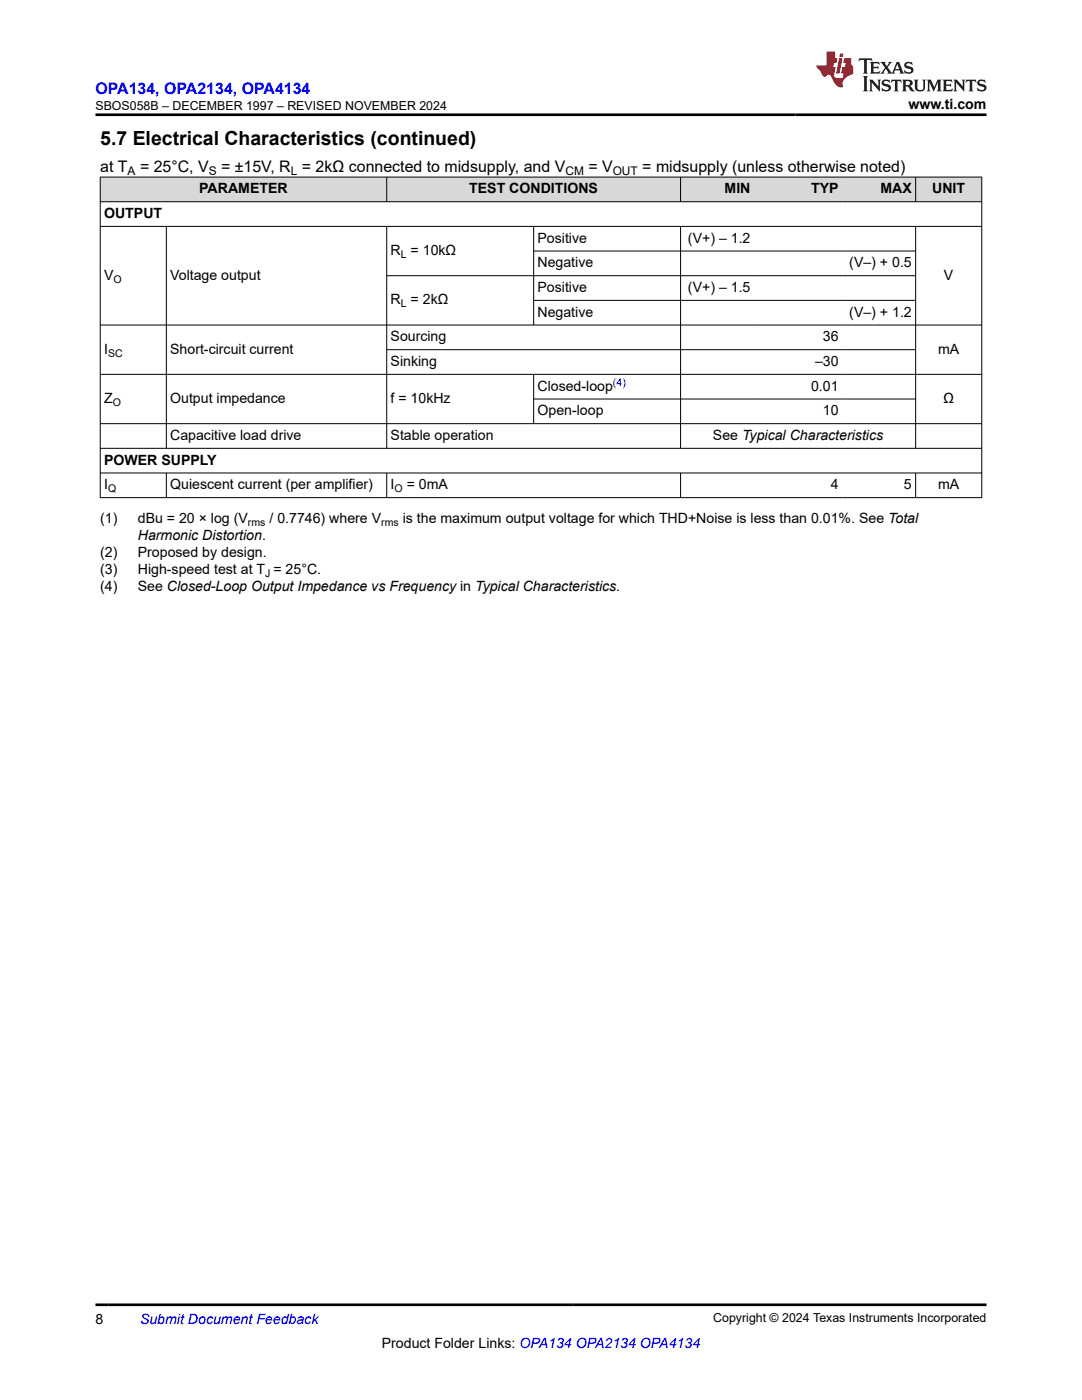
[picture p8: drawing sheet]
<svg xmlns="http://www.w3.org/2000/svg" width="216mm" height="279mm" viewBox="0 0 216 279" stroke-linecap="round" stroke-linejoin="round" font-family="sans-serif">
<defs><g id="words">
<text font-size="3.9" x="20" y="28.8">5.7 Electrical Characteristics (continued)</text>
<text font-size="3.2" fill="#00f" x="19" y="18.7">OPA134, OPA2134, OPA4134</text>
<g font-size="3.2">
<text x="20" y="34.3">at T</text>
<text x="27.9" y="34.3">= 25°C, V</text>
<text x="44.1" y="34.3">= ±15V, R = 2kΩ connected to midsupply, and V</text>
<text x="117.4" y="34.3">= V</text>
<text x="128.2" y="34.3">= midsupply (unless otherwise noted)</text>
</g>
<g font-size="2.8">
<text x="181.3" y="21.8">www.ti.com</text>
<text x="39.8" y="38.6">PARAMETER</text>
<text x="93.6" y="38.6">TEST CONDITIONS</text>
<text x="144.6" y="38.6">MIN</text>
<text x="161.9" y="38.6">TYP</text>
<text x="175.7" y="38.6">MAX</text>
<text x="186" y="38.6">UNIT</text>
<text x="20.8" y="43.5">OUTPUT</text>
<text x="77.9" y="50.9">R = 10kΩ</text>
<text x="107.3" y="48.5">Positive</text>
<text x="107.3" y="53.4">Negative</text>
<text x="137.3" y="48.5">(V+) – 1.2</text>
<text x="169.5" y="53.4">(V–) + 0.5</text>
<text x="20.8" y="55.8">V</text>
<text x="34" y="55.8">Voltage output</text>
<text x="107.3" y="58.3">Positive</text>
<text x="137.3" y="58.3">(V+) – 1.5</text>
<text x="188.4" y="55.8">V</text>
<text x="77.9" y="60.8">R = 2kΩ</text>
<text x="107.3" y="63.2">Negative</text>
<text x="169.5" y="63.2">(V–) + 1.2</text>
<text x="20.8" y="70.6">I</text>
<text x="34" y="70.6">Short-circuit current</text>
<text x="77.9" y="68.1">Sourcing</text>
<text x="164.2" y="68.1">36</text>
<text x="187.2" y="70.6">mA</text>
<text x="77.9" y="73.1">Sinking</text>
<text x="107.3" y="78">Closed-loop</text>
<text x="161.8" y="78">0.01</text>
<text x="162.6" y="73.1">–30</text>
<text x="20.8" y="80.4">Z</text>
<text x="34" y="80.4">Output impedance</text>
<text x="77.9" y="80.4">f = 10kHz</text>
<text x="107.3" y="82.9">Open-loop</text>
<text x="164.2" y="82.9">10</text>
<text x="188.2" y="80.4">Ω</text>
<text x="34" y="87.8">Capacitive load drive</text>
<text x="77.9" y="87.8">Stable operation</text>
<text x="142.3" y="87.8">See Typical Characteristics</text>
<text x="20.8" y="92.7">POWER SUPPLY</text>
<text x="20.8" y="97.7">I</text>
<text x="34" y="97.7">Quiescent current (per amplifier)</text>
<text x="77.9" y="97.7">I</text>
<text x="81.2" y="97.7">= 0mA</text>
<text x="165.8" y="97.7">4</text>
<text x="180.4" y="97.7">5</text>
<text x="187.2" y="97.7">mA</text>
<text x="20" y="104.5">(1)</text>
<text x="27.5" y="104.5">dBu = 20 × log (V</text>
<text x="27.5" y="107.9">Harmonic Distortion.</text>
<text x="53.8" y="104.5">/ 0.7746) where V</text>
<text x="80.4" y="104.5">is the maximum output voltage for which THD+Noise is less than 0.01%. See Total</text>
<text x="20" y="111.2">(2)</text>
<text x="27.5" y="111.2">Proposed by design.</text>
<text x="20" y="114.6">(3)</text>
<text x="20" y="118">(4)</text>
<text x="27.5" y="118">See Closed-Loop Output Impedance vs Frequency in Typical Characteristics.</text>
<text x="27.5" y="114.6">High-speed test at T = 25°C.</text>
<text x="19" y="264.2">8</text>
<text x="76.2" y="269">Product Folder Links: OPA134 OPA2134 OPA4134</text>
</g>
<text font-size="2.8" fill="#00f" x="27.9" y="264.2">Submit Document Feedback</text>
<g font-size="2.5">
<text x="19" y="21.9">SBOS058B – DECEMBER 1997 – REVISED NOVEMBER 2024</text>
<text x="142.3" y="263.9">Copyright © 2024 Texas Instruments Incorporated</text>
</g>
<g font-size="2.4">
<text x="25.5" y="34.9">A</text>
<text x="41.7" y="34.9">S</text>
<text x="58" y="34.9">L</text>
<text x="112.8" y="34.9">CM</text>
<text x="122.3" y="34.9">OUT</text>
</g>
<g font-size="2.1">
<text x="80" y="51.5">L</text>
<text x="22.6" y="56.4">O</text>
<text x="80" y="61.3">L</text>
<text x="21.6" y="71.2">SC</text>
<text x="22.5" y="81">O</text>
<text x="21.6" y="98.2">Q</text>
<text x="78.7" y="98.2">O</text>
<text x="49.5" y="105">rms</text>
<text x="76.1" y="105">rms</text>
<text x="52.9" y="115.2">J</text>
</g>
<text font-size="2.1" fill="#00f" x="122.3" y="77">(4)</text>
</g></defs>
<g fill="#d8d8d8">
<path d="M20 35.3h175.9v5h-175.9z" fill-rule="evenodd"/>
<path d="M20.1 35.4h57v4.8h-57z" fill-rule="evenodd"/>
<path d="M77.2 35.4h58.5v4.8h-58.5z" fill-rule="evenodd"/>
<path d="M135.9 35.4h14.6v4.8h-14.6z" fill-rule="evenodd"/>
<path d="M150.5 35.4h17.5v4.8h-17.5z" fill-rule="evenodd"/>
<path d="M168 35.4h14.6v4.8h-14.6z" fill-rule="evenodd"/>
<path d="M182.8 35.4h13v4.8h-13z" fill-rule="evenodd"/>
</g>
<g fill="none" stroke="#000" stroke-width=".2">
<path d="M19.9 35.3h176.1M20 35.3v64.1M77.2 35.3v5M135.8 35.3v5M182.7 35.3v5M195.9 35.3v64.1M19.9 40.3h176.1M19.9 45.2h176.1M33.2 45.2v44.3M77.2 45.2v44.3M77.2 55h105.6M106.5 45.2v19.7"/>
<path d="M106.5 50.1h76.3M106.5 59.9h76.3M135.8 45.2v44.3M182.7 45.2v44.3M19.9 64.9h176.1M19.9 74.7h176.1M77.2 69.8h105.6M106.5 74.7v9.9M106.5 79.6h76.3M19.9 84.6h176.1M19.9 89.5h176.1M19.9 94.4h176.1"/>
<path d="M19.9 99.3h176.1M33.2 94.4v5M77.2 94.4v5M135.8 94.4v5M182.7 94.4v5"/>
</g>
<path d="M171.5 11.6l-.2 .6 .5-.2h.6v.1v2.2l-.2 .4h1l-.2-.4v-2.2v-.1h.5l.6 .2-.2-.6zM173.6 12.4l.2 .3v1.6l-.2 .4h1.9l.1-.6a1.08 1.08 0 0 1-1.3 .2v-.7h.6l.4 .2v-.7l-.4 .2h-.6v-.5l.2-.2a1 1 0 0 1 1 .3l-.1-.5zM175.7 12.4l.9 1.1-1 1.2h.9l-.2-.2 .5-.8 .4 .8-.2 .2h1.6l-.2-.2 .2-.5h.9l.1 .5-.1 .2h.9l-.2-.4-.8-1.9h-.5l-.9 2.1-.9-1.1 .9-1h-.8l.2 .2-.4 .6-.4-.6 .2-.2zM179 12.8l.4 1h-.7zM180.7 12.5a.65 .65 0 0 0-.2 .7 .65 .65 0 0 0 .6 .5l.6 .1 .1 .3a.79 .79 0 0 1-.7 .4 .79 .79 0 0 1-.7-.5l.1 .7 .2-.1a.93 .93 0 0 0 1.1 0 .93 .93 0 0 0 .4-.9 1.46 1.46 0 0 0-1.2-.6l-.1-.3a1.09 1.09 0 0 1 1.2 .2l-.2-.6-.1 .1-.5-.2zM172.2 15.2l.2 .4v2.2l-.2 .4h1l-.2-.4v-2.2l.2-.4zM173.4 15.9l.2 .4v1.5l-.2 .4h.8l-.3-.4 .1-1.3 1.6 1.8v-2l.2-.4h-.7l.1 .2 .1 1.1-1.2-1.3zM176.2 16a.65 .65 0 0 0-.2 .8 .65 .65 0 0 0 .6 .4l.6 .2 .1 .2a.79 .79 0 0 1-.7 .4 .79 .79 0 0 1-.7-.5l.1 .7 .2-.1a.93 .93 0 0 0 1.1 .1 .93 .93 0 0 0 .4-1 1.46 1.46 0 0 0-1.2-.5l-.1-.4a1.09 1.09 0 0 1 1.2 .2l-.1-.6-.2 .1-.5-.1zM177.9 15.9l-.1 .6a.63 .63 0 0 1 .8-.3v1.6l-.3 .4h1l-.2-.4v-1.6a.66 .66 0 0 1 .8 .3l-.1-.6zM180 15.9l.2 .4v1.5l-.2 .4h1l-.2-.2-.1-.7h.5l.1 .2a.79 .79 0 0 0 1.2 .6l-1-.9a.61 .61 0 0 0 .6-.6 .61 .61 0 0 0-.5-.7zM180.8 16.2h.1a.47 .47 0 0 1 .5 .1 .47 .47 0 0 1 .1 .5l-.1 .1-.7 .1zM182.3 15.9l.2 .2a2.27 2.27 0 0 0 .4 2 1.04 1.04 0 0 0 1.7-.7v-1.3l.2-.2h-.8l.2 .4v1.1a.6 .6 0 0 1-.6 .6 .6 .6 0 0 1-.6-.6v-1.1l.3-.4zM184.9 15.9l.2 .4v1.5l-.2 .4h.8l-.3-.4v-1.4l.9 1.9 .9-1.9v1.4l-.3 .4h1l-.2-.4v-1.5l.2-.4h-.8l-.7 1.5-.6-1.5zM188.1 15.9l.2 .4v1.5l-.2 .4h1.9l.1-.6a1.09 1.09 0 0 1-1.3 .2v-.7h.6l.4 .2v-.6l-.4 .2h-.6v-.6l.2-.1a1.01 1.01 0 0 1 1 .3l-.1-.6zM190.2 15.9l.3 .4v1.5l-.3 .4h.8l-.2-.4v-1.3l1.6 1.8v-2l.2-.4h-.7l.2 .2v1.1l-1.2-1.3zM192.8 15.9l-.1 .6a.63 .63 0 0 1 .8-.3v1.6l-.3 .4h1l-.2-.4v-1.6a.66 .66 0 0 1 .8 .3l-.1-.6zM195.2 16a.65 .65 0 0 0-.2 .8 .65 .65 0 0 0 .6 .4l.6 .2 .2 .2a.79 .79 0 0 1-.7 .4 .79 .79 0 0 1-.7-.5l.1 .7 .2-.1a.93 .93 0 0 0 1 .1 .93 .93 0 0 0 .5-1 1.46 1.46 0 0 0-1.3-.5v-.4a1.09 1.09 0 0 1 1.2 .2l-.2-.6-.2 .1-.5-.1z" fill="#231f20"/>
<path d="M164.9 10.3v2.7h-2l.1 .4 .8 1a.95 .95 0 0 0 1 .9 .59 .59 0 0 1 .5-.4 .59 .59 0 0 1 .5 .3l.4 .8a1.59 1.59 0 0 0 2.1 1.4 1.61 1.61 0 0 1 1-2.3l1-.3-.1-1.5a1.59 1.59 0 0 1-.3-1.7h-1.5l-.2 .9h.6l-.2 .9h-.5l-.2 .9v.3l.4 .1-.1 .9h-.7a.73 .73 0 0 1-1-.7l.3-1.5h-.5l.1-.9h.5l.2-.9h-.5v-1.3zM167.4 11.6l-.6 3.1h.7l.6-3.1zM167.6 10.7l-.1 .6h.7l.1-.6z" fill="#ed1c24"/>
<path d="M19 22.9h177.8M19 260.4h177.8" fill="none" stroke="#000" stroke-width=".53"/>
<use href="#words"/>
</svg>
